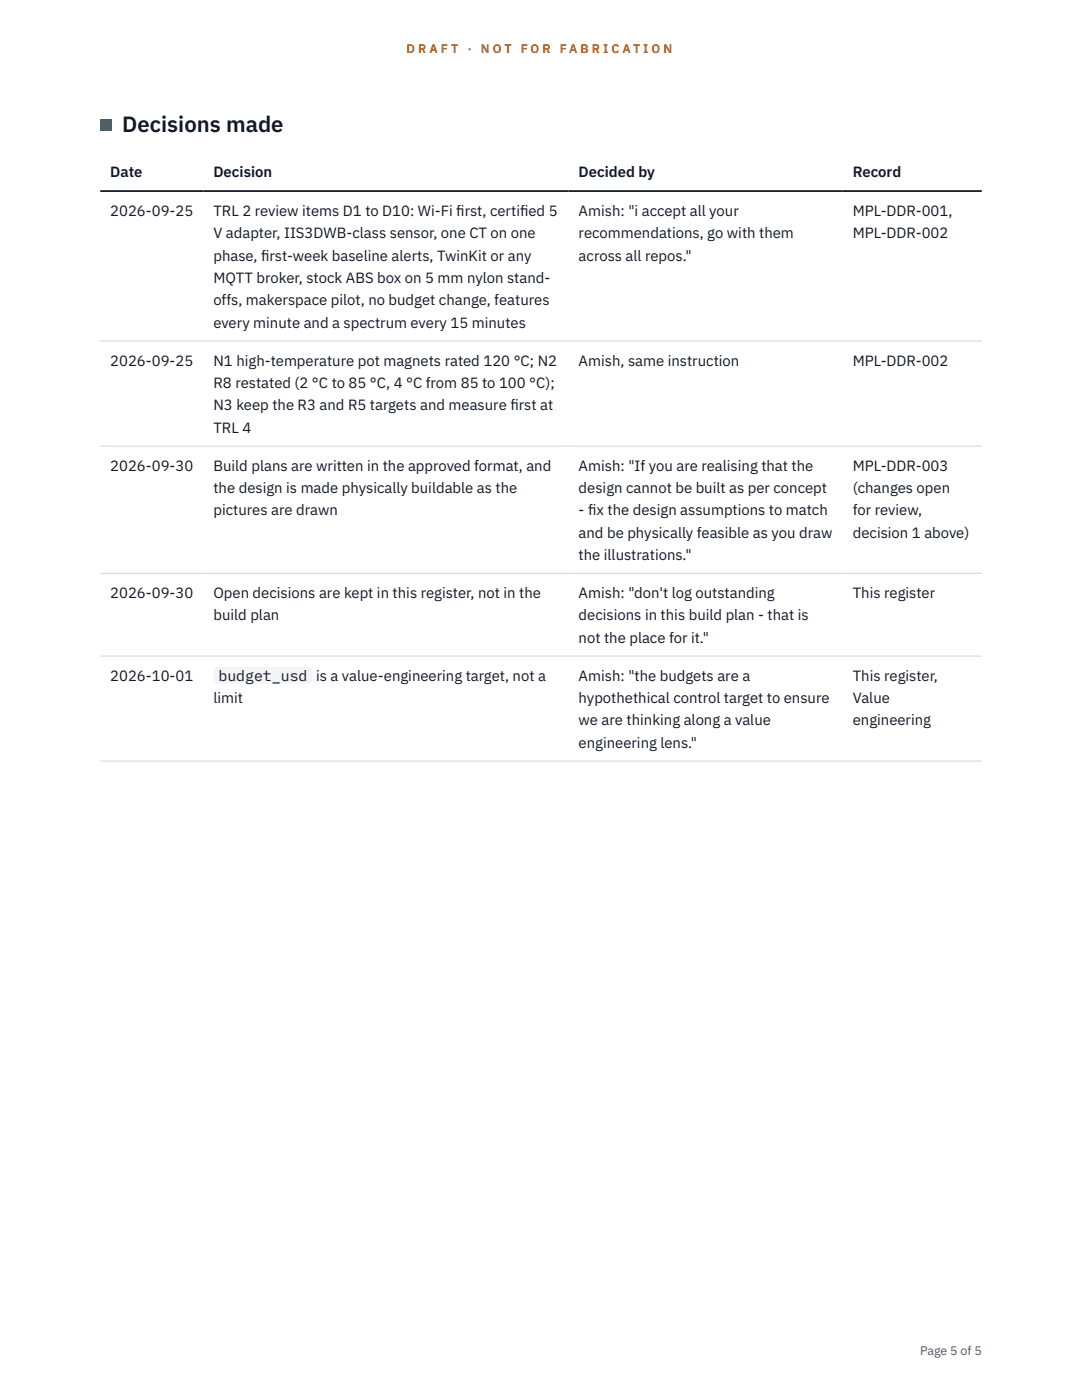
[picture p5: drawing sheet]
<svg xmlns="http://www.w3.org/2000/svg" width="216mm" height="279mm" viewBox="0 0 216 279" stroke-linecap="round" stroke-linejoin="round" font-family="sans-serif">
<defs><g id="words">
<text font-size="4.4" fill="#111827" x="24.4" y="26.4">Decisions made</text>
<g font-size="3" fill="#111827">
<text x="22" y="35.3">Date</text>
<text x="42.6" y="35.3">Decision</text>
<text x="115.5" y="35.3">Decided by</text>
<text x="170.2" y="35.3">Record</text>
<text x="22" y="43.1">2026-09-25</text>
<text x="42.6" y="43.1">TRL 2 review items D1 to D10: Wi-Fi f</text>
<text x="42.6" y="47.6">V adapter, IIS3DWB-class sensor, one CT on one</text>
<text x="91.1" y="43.1">irst, certif</text>
<text x="103.8" y="43.1">ied 5</text>
<text x="115.5" y="43.1">Amish: &quot;i accept all your</text>
<text x="115.5" y="47.6">recommendations, go with them</text>
<text x="170.2" y="43.1">MPL-DDR-001,</text>
<text x="170.2" y="47.6">MPL-DDR-002</text>
<text x="42.6" y="52">phase, f</text>
<text x="52.1" y="52">irst-week baseline alerts, TwinKit or any</text>
<text x="115.5" y="52">across all repos.&quot;</text>
<text x="42.6" y="56.5">MQTT broker, stock ABS box on 5 mm nylon stand-</text>
<text x="42.6" y="60.9">offs, makerspace pilot, no budget change, features</text>
<text x="42.6" y="65.4">every minute and a spectrum every 15 minutes</text>
<text x="22" y="73">2026-09-25</text>
<text x="42.6" y="73">N1 high-temperature pot magnets rated 120 °C; N2</text>
<text x="42.6" y="77.4">R8 restated (2 °C to 85 °C, 4 °C from 85 to 100 °C);</text>
<text x="115.5" y="73">Amish, same instruction</text>
<text x="170.2" y="73">MPL-DDR-002</text>
<text x="42.6" y="81.9">N3 keep the R3 and R5 targets and measure f</text>
<text x="101.8" y="81.9">irst at</text>
<text x="42.6" y="86.3">TRL 4</text>
<text x="22" y="93.9">2026-09-30</text>
<text x="42.6" y="93.9">Build plans are written in the approved format, and</text>
<text x="115.5" y="93.9">Amish: &quot;If you are realising that the</text>
<text x="170.2" y="93.9">MPL-DDR-003</text>
<text x="42.6" y="98.4">the design is made physically buildable as the</text>
<text x="115.5" y="98.4">design cannot be built as per concept</text>
<text x="170.2" y="98.4">(changes open</text>
<text x="42.6" y="102.8">pictures are drawn</text>
<text x="115.5" y="102.8">- f</text>
<text x="115.5" y="107.3">and be physically feasible as you draw</text>
<text x="117.3" y="102.8">ix the design assumptions to match</text>
<text x="170.2" y="102.8">for review,</text>
<text x="170.2" y="107.3">decision 1 above)</text>
<text x="115.5" y="111.7">the illustrations.&quot;</text>
<text x="22" y="119.3">2026-09-30</text>
<text x="42.6" y="119.3">Open decisions are kept in this register, not in the</text>
<text x="115.5" y="119.3">Amish: &quot;don't log outstanding</text>
<text x="170.2" y="119.3">This register</text>
<text x="42.6" y="123.8">build plan</text>
<text x="115.5" y="123.8">decisions in this build plan - that is</text>
<text x="115.5" y="128.2">not the place for it.&quot;</text>
<text x="22" y="135.9">2026-10-01</text>
<text x="43.6" y="135.9">budget_usd</text>
<text x="63.1" y="135.9">is a value-engineering target, not a</text>
<text x="115.5" y="135.9">Amish: &quot;the budgets are a</text>
<text x="170.2" y="135.9">This register,</text>
<text x="42.6" y="140.3">limit</text>
<text x="115.5" y="140.3">hypothethical control target to ensure</text>
<text x="170.2" y="140.3">Value</text>
<text x="115.5" y="144.7">we are thinking along a value</text>
<text x="115.5" y="149.2">engineering lens.&quot;</text>
<text x="170.2" y="144.7">engineering</text>
</g>
<g font-size="2.5" fill="#b45309">
<text x="81.1" y="10.5">D R A F T</text>
<text x="93.3" y="10.5">·</text>
<text x="95.9" y="10.5">N O T</text>
<text x="103.9" y="10.5">F O R</text>
<text x="111.7" y="10.5">F A B R I C A T I O N</text>
</g>
<text font-size="2.5" fill="#4b5563" x="183.6" y="270.3">Page 5 of 5</text>
</g></defs>
<path d="M20 68.1h175.9M20 89h175.9M20 114.4h175.9M20 130.9h175.9M20 151.9h175.9" fill="none" stroke="#d1d5db" stroke-width=".2"/>
<path d="M20 38.1h175.9" fill="none" stroke="#111827" stroke-width=".35"/>
<path d="M20 23.8h2.2v2.2h-2.2z" fill="#0f766e"/>
<path d="M42.6 133.1h19.8v3.3h-19.8z" fill="#f3f4f6"/>
<use href="#words"/>
</svg>
